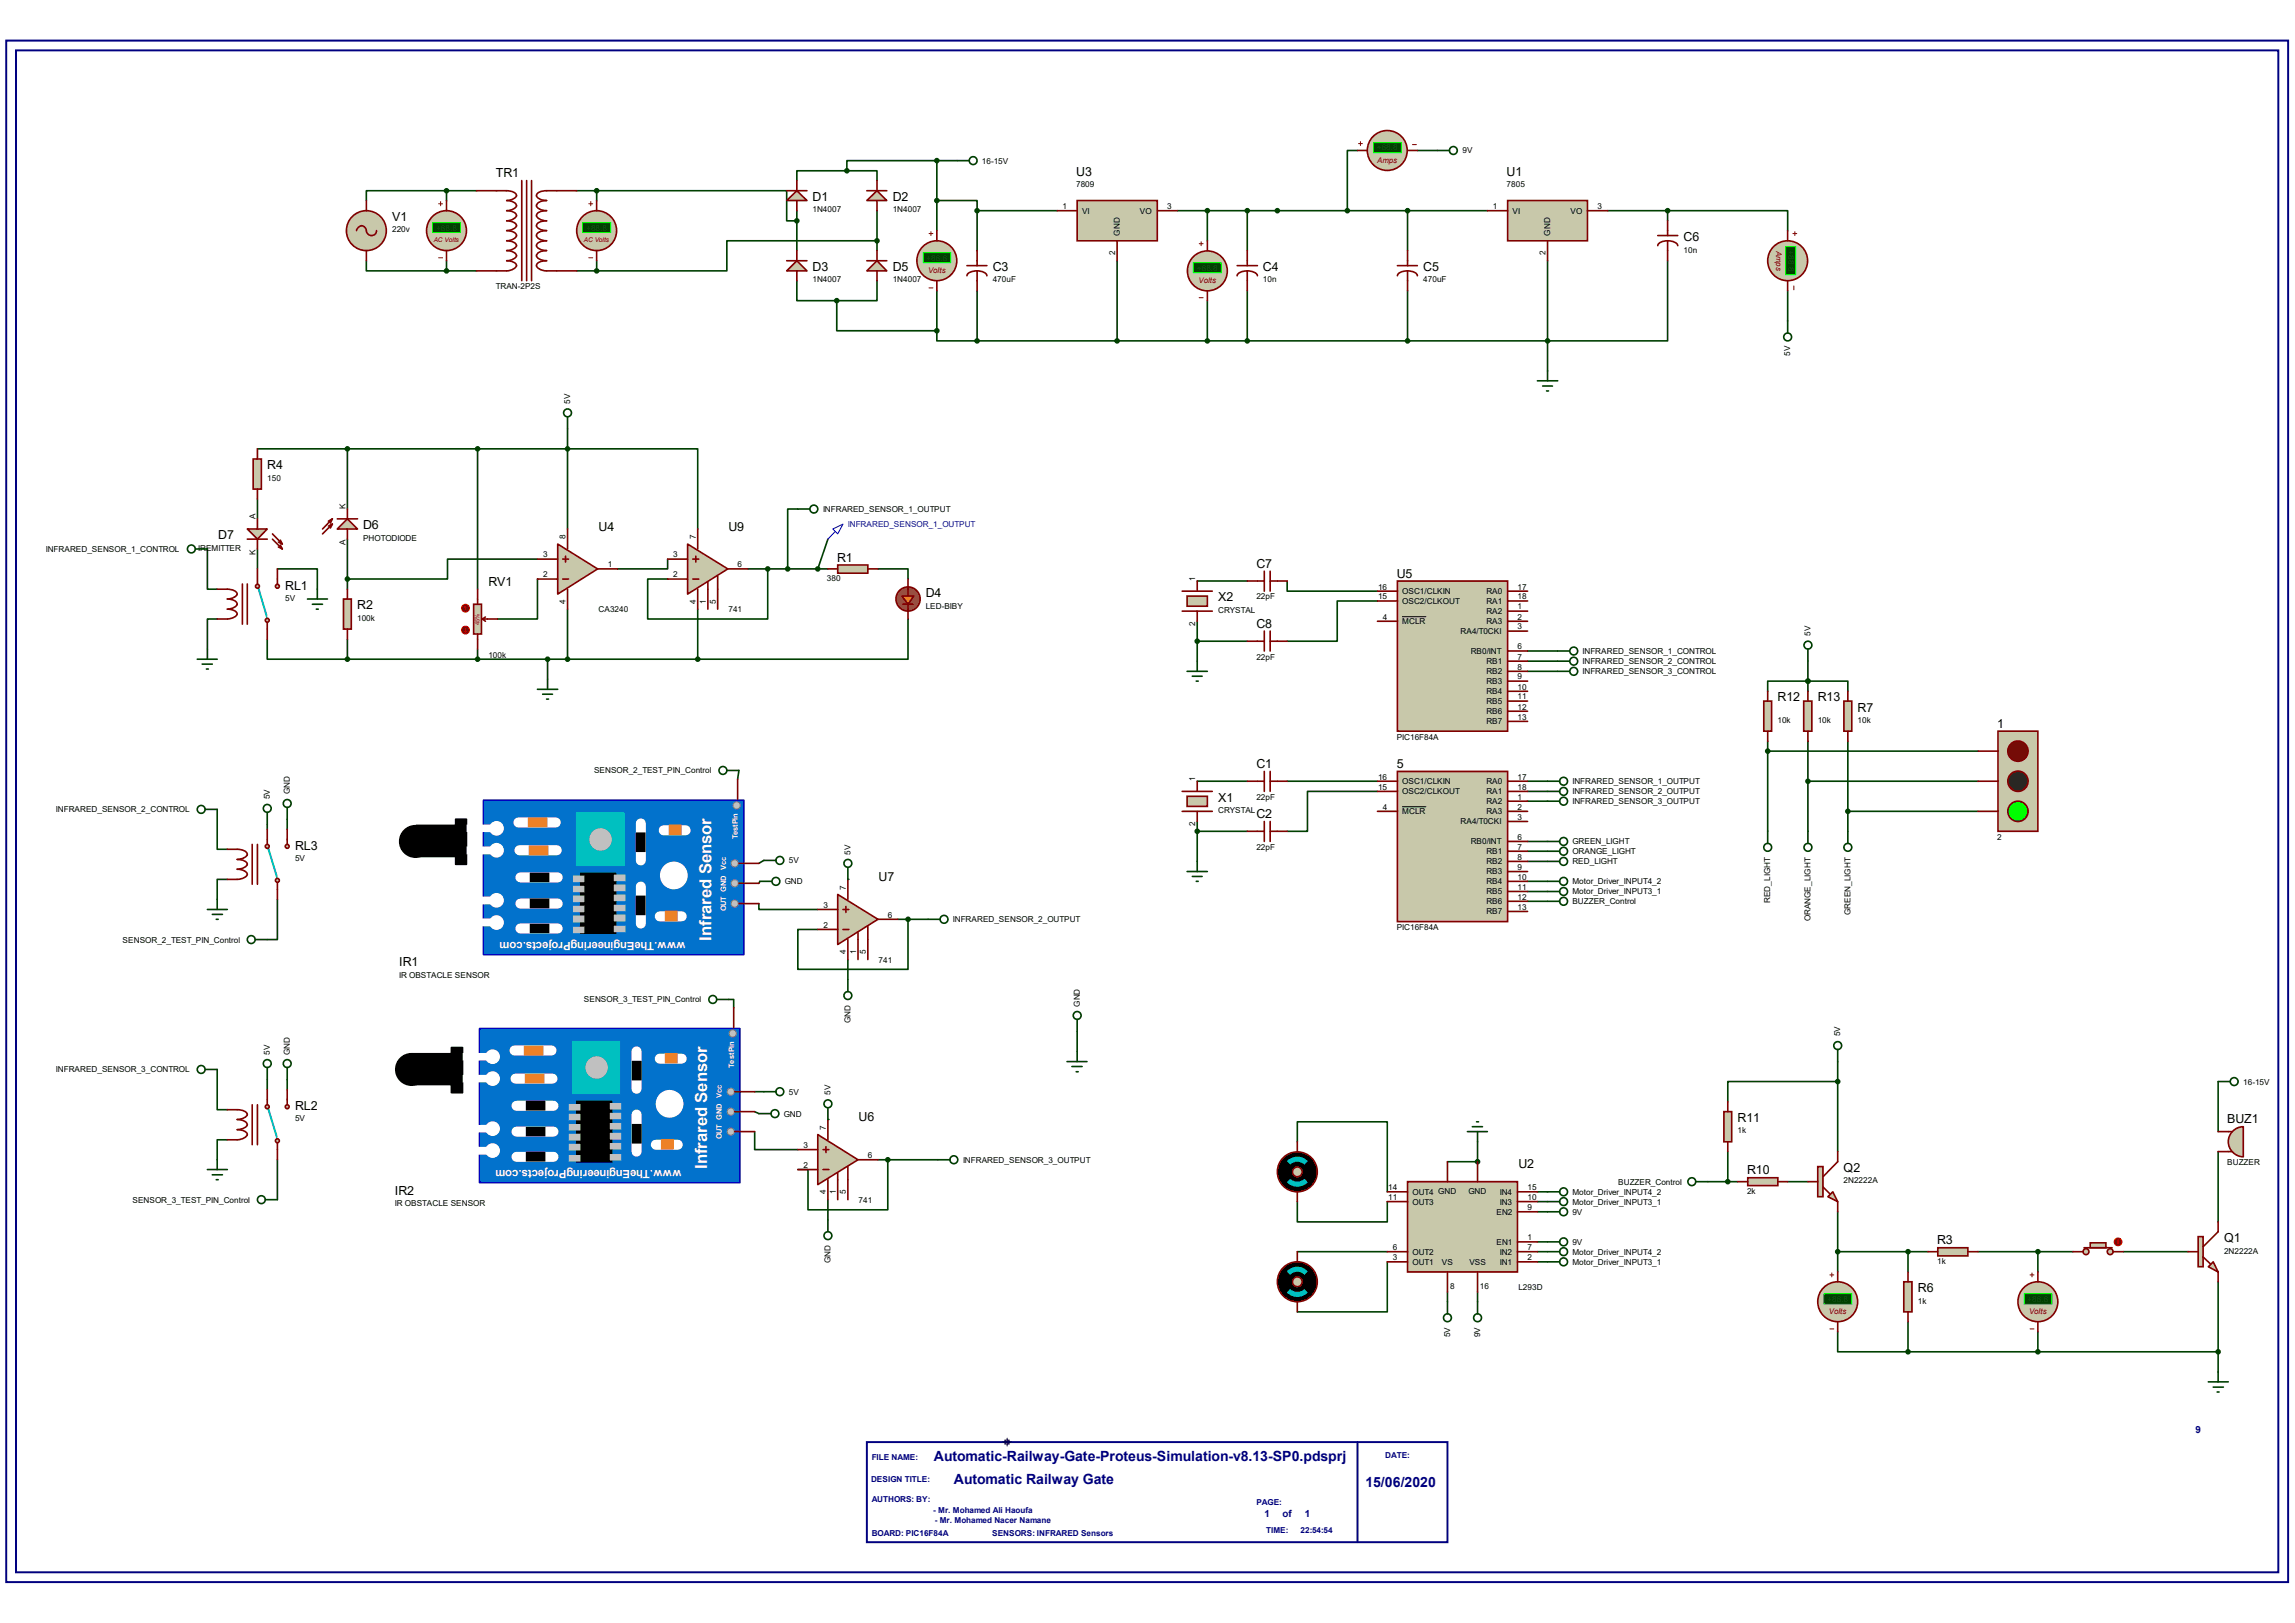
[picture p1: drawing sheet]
<svg xmlns="http://www.w3.org/2000/svg" width="297mm" height="210mm" viewBox="0 0 297 210" stroke-linecap="round" stroke-linejoin="round" font-family="sans-serif">
<defs><g id="words">
<g font-size="2.2" fill="#fff">
<text x="92.1" y="121.7" transform="rotate(-90 92.1 121.7)">Infrared Sensor</text>
<text x="91.5" y="151.3" transform="rotate(-90 91.5 151.3)">Infrared Sensor</text>
</g>
<g font-size="1.8" fill="#000080">
<text x="120.9" y="189">Automatic-Railway-Gate-Proteus-Simulation-v8.13-SP0.pdsprj</text>
<text x="123.4" y="192">Automatic Railway Gate</text>
<text x="176.7" y="192.4">15/06/2020</text>
</g>
<g font-size="1.6">
<text x="64.2" y="22.9">TR1</text>
<text x="139.3" y="22.8">U3</text>
<text x="195" y="22.8">U1</text>
<text x="50.8" y="28.6">V1</text>
<text x="105.2" y="26">D1</text>
<text x="115.5" y="26">D2</text>
<text x="105.2" y="35.1">D3</text>
<text x="115.5" y="35.1">D5</text>
<text x="128.5" y="35.1">C3</text>
<text x="163.4" y="35.1">C4</text>
<text x="184.2" y="35.1">C5</text>
<text x="217.9" y="31.2">C6</text>
<text x="34.6" y="60.7">R4</text>
<text x="28.2" y="69.8">D7</text>
<text x="47" y="68.5">D6</text>
<text x="77.5" y="68.7">U4</text>
<text x="94.3" y="68.7">U9</text>
<text x="36.9" y="76.3">RL1</text>
<text x="63.2" y="75.8">RV1</text>
<text x="108.3" y="72.7">R1</text>
<text x="119.8" y="77.3">D4</text>
<text x="157.6" y="77.8">X2</text>
<text x="162.6" y="73.4">C7</text>
<text x="180.8" y="74.8">U5</text>
<text x="46.2" y="78.9">R2</text>
<text x="162.6" y="81.2">C8</text>
<text x="230" y="90.8">R12</text>
<text x="235.2" y="90.8">R13</text>
<text x="240.4" y="92.1">R7</text>
<text x="258.5" y="94.2">1</text>
<text x="162.6" y="99.4">C1</text>
<text x="180.8" y="99.4">5</text>
<text x="157.6" y="103.7">X1</text>
<text x="162.6" y="105.8">C2</text>
<text x="38.2" y="109.9">RL3</text>
<text x="113.7" y="114">U7</text>
<text x="51.6" y="125.1">IR1</text>
<text x="38.2" y="143.6">RL2</text>
<text x="111.1" y="145.1">U6</text>
<text x="224.9" y="145.2">R11</text>
<text x="288.2" y="145.3">BUZ1</text>
<text x="51.1" y="154.6">IR2</text>
<text x="196.5" y="151.2">U2</text>
<text x="226.1" y="152">R10</text>
<text x="238.6" y="151.7">Q2</text>
<text x="250.7" y="161">R3</text>
<text x="287.8" y="160.7">Q1</text>
<text x="248.2" y="167.2">R6</text>
</g>
<g font-size="1.5" fill="#fff">
<text x="88.7" y="121.8" transform="rotate(-180 88.7 121.8)">www.TheEngineeringProjects.com</text>
<text x="88.2" y="151.4" transform="rotate(-180 88.2 151.4)">www.TheEngineeringProjects.com</text>
</g>
<g font-size="1.3" fill="#000080">
<text x="284.1" y="185.4">9</text>
<text x="163.7" y="196.3">1</text>
<text x="166" y="196.3">of</text>
<text x="168.9" y="196.3">1</text>
</g>
<g font-size="1.1">
<text x="127.1" y="21.2">16-15V</text>
<text x="189.3" y="19.9">9V</text>
<text x="105.2" y="27.5">1N4007</text>
<text x="115.5" y="27.5">1N4007</text>
<text x="137.5" y="27.1">1</text>
<text x="139.3" y="24.3">7809</text>
<text x="140" y="27.6">VI</text>
<text x="147.5" y="27.6">VO</text>
<text x="151" y="27.1">3</text>
<text x="193.2" y="27.1">1</text>
<text x="195" y="24.3">7805</text>
<text x="195.7" y="27.6">VI</text>
<text x="203.2" y="27.6">VO</text>
<text x="206.8" y="27.1">3</text>
<text x="50.8" y="30.1">220v</text>
<text x="144.3" y="33" transform="rotate(-90 144.3 33)">2</text>
<text x="144.9" y="30.5" transform="rotate(-90 144.9 30.5)">GND</text>
<text x="200" y="33" transform="rotate(-90 200 33)">2</text>
<text x="200.6" y="30.5" transform="rotate(-90 200.6 30.5)">GND</text>
<text x="217.9" y="32.7">10n</text>
<text x="64.2" y="37.4">TRAN-2P2S</text>
<text x="105.2" y="36.5">1N4007</text>
<text x="115.5" y="36.5">1N4007</text>
<text x="128.5" y="36.5">470uF</text>
<text x="163.4" y="36.5">10n</text>
<text x="184.2" y="36.5">470uF</text>
<text x="231.7" y="46.1" transform="rotate(-90 231.7 46.1)">5V</text>
<text x="73.8" y="52.3" transform="rotate(-90 73.8 52.3)">5V</text>
<text x="34.6" y="62.2">150</text>
<text x="44.7" y="65.9" transform="rotate(-90 44.7 65.9)">K</text>
<text x="5.9" y="71.4">INFRARED_SENSOR_1_CONTROL</text>
<text x="25.7" y="71.3">IREMITTER</text>
<text x="33.1" y="71.8" transform="rotate(-90 33.1 71.8)">K</text>
<text x="33.1" y="67.1" transform="rotate(-90 33.1 67.1)">A</text>
<text x="44.7" y="70.5" transform="rotate(-90 44.7 70.5)">A</text>
<text x="47" y="70">PHOTODIODE</text>
<text x="73.2" y="69.8" transform="rotate(-90 73.2 69.8)">8</text>
<text x="90" y="69.8" transform="rotate(-90 90 69.8)">7</text>
<text x="106.5" y="66.3">INFRARED_SENSOR_1_OUTPUT</text>
<text x="36.9" y="77.8">5V</text>
<text x="70.3" y="72.1">3</text>
<text x="70.3" y="74.7">2</text>
<text x="78.7" y="73.4">1</text>
<text x="87.1" y="72.1">3</text>
<text x="87.1" y="74.7">2</text>
<text x="95.5" y="73.4">6</text>
<text x="107" y="75.2">380</text>
<text x="154.7" y="75.2" transform="rotate(-90 154.7 75.2)">1</text>
<text x="162.6" y="77.6">22pF</text>
<text x="178.4" y="76.3">16</text>
<text x="178.4" y="77.6">15</text>
<text x="181.5" y="76.9">OSC1/CLKIN</text>
<text x="192.4" y="76.9">RA0</text>
<text x="196.4" y="76.3">17</text>
<text x="196.4" y="77.6">18</text>
<text x="46.2" y="80.3">100k</text>
<text x="73.2" y="78.1" transform="rotate(-90 73.2 78.1)">4</text>
<text x="77.5" y="79.2">CA3240</text>
<text x="90" y="78.1" transform="rotate(-90 90 78.1)">4</text>
<text x="91.4" y="78.1" transform="rotate(-90 91.4 78.1)">1</text>
<text x="92.6" y="78.1" transform="rotate(-90 92.6 78.1)">5</text>
<text x="94.3" y="79.2">741</text>
<text x="119.8" y="78.8">LED-BIBY</text>
<text x="154.7" y="81" transform="rotate(-90 154.7 81)">2</text>
<text x="157.6" y="79.3">CRYSTAL</text>
<text x="178.9" y="80.2">4</text>
<text x="181.5" y="78.1">OSC2/CLKOUT</text>
<text x="181.5" y="80.8">MCLR</text>
<text x="189" y="82">RA4/T0CKI</text>
<text x="192.4" y="78.1">RA1</text>
<text x="192.4" y="79.5">RA2</text>
<text x="192.4" y="80.8">RA3</text>
<text x="196.4" y="78.9">1</text>
<text x="196.4" y="80.2">2</text>
<text x="196.4" y="81.4">3</text>
<text x="234.3" y="82.3" transform="rotate(-90 234.3 82.3)">5V</text>
<text x="63.2" y="85.1">100k</text>
<text x="162.6" y="85.3">22pF</text>
<text x="190.3" y="84.6">RB0/INT</text>
<text x="192.4" y="85.9">RB1</text>
<text x="192.4" y="87.2">RB2</text>
<text x="192.4" y="88.5">RB3</text>
<text x="192.4" y="89.8">RB4</text>
<text x="196.4" y="84">6</text>
<text x="196.4" y="85.3">7</text>
<text x="196.4" y="86.7">8</text>
<text x="196.4" y="87.9">9</text>
<text x="196.4" y="89.2">10</text>
<text x="204.8" y="84.6">INFRARED_SENSOR_1_CONTROL</text>
<text x="204.8" y="85.9">INFRARED_SENSOR_2_CONTROL</text>
<text x="204.8" y="87.2">INFRARED_SENSOR_3_CONTROL</text>
<text x="180.8" y="95.7">PIC16F84A</text>
<text x="192.4" y="91.1">RB5</text>
<text x="192.4" y="92.4">RB6</text>
<text x="192.4" y="93.7">RB7</text>
<text x="196.4" y="90.5">11</text>
<text x="196.4" y="91.8">12</text>
<text x="196.4" y="93.1">13</text>
<text x="230" y="93.6">10k</text>
<text x="235.2" y="93.6">10k</text>
<text x="240.4" y="93.6">10k</text>
<text x="76.9" y="100.1">SENSOR_2_TEST_PIN_Control</text>
<text x="154.7" y="101.1" transform="rotate(-90 154.7 101.1)">1</text>
<text x="178.4" y="100.9">16</text>
<text x="181.5" y="101.5">OSC1/CLKIN</text>
<text x="192.4" y="101.5">RA0</text>
<text x="196.4" y="100.9">17</text>
<text x="203.5" y="101.5">INFRARED_SENSOR_1_OUTPUT</text>
<text x="7.2" y="105.1">INFRARED_SENSOR_2_CONTROL</text>
<text x="34.9" y="103.4" transform="rotate(-90 34.9 103.4)">5V</text>
<text x="37.5" y="102.8" transform="rotate(-90 37.5 102.8)">GND</text>
<text x="154.7" y="106.9" transform="rotate(-90 154.7 106.9)">2</text>
<text x="157.6" y="105.2">CRYSTAL</text>
<text x="162.6" y="103.5">22pF</text>
<text x="178.4" y="102.2">15</text>
<text x="178.9" y="104.8">4</text>
<text x="181.5" y="102.8">OSC2/CLKOUT</text>
<text x="181.5" y="105.4">MCLR</text>
<text x="189" y="106.7">RA4/T0CKI</text>
<text x="192.4" y="102.8">RA1</text>
<text x="192.4" y="104.1">RA2</text>
<text x="192.4" y="105.4">RA3</text>
<text x="196.4" y="102.2">18</text>
<text x="196.4" y="103.5">1</text>
<text x="196.4" y="104.8">2</text>
<text x="196.4" y="106.1">3</text>
<text x="203.5" y="102.8">INFRARED_SENSOR_2_OUTPUT</text>
<text x="203.5" y="104.1">INFRARED_SENSOR_3_OUTPUT</text>
<text x="38.2" y="111.4">5V</text>
<text x="102.1" y="111.7">5V</text>
<text x="110.1" y="110.6" transform="rotate(-90 110.1 110.6)">5V</text>
<text x="162.6" y="109.9">22pF</text>
<text x="190.3" y="109.3">RB0/INT</text>
<text x="192.4" y="110.5">RB1</text>
<text x="192.4" y="111.8">RB2</text>
<text x="192.4" y="113.2">RB3</text>
<text x="196.4" y="108.7">6</text>
<text x="196.4" y="109.9">7</text>
<text x="196.4" y="111.3">8</text>
<text x="196.4" y="112.6">9</text>
<text x="196.4" y="113.8">10</text>
<text x="203.5" y="109.3">GREEN_LIGHT</text>
<text x="203.5" y="110.5">ORANGE_LIGHT</text>
<text x="203.5" y="111.8">RED_LIGHT</text>
<text x="258.5" y="108.7">2</text>
<text x="101.6" y="114.4">GND</text>
<text x="106.6" y="117.5">3</text>
<text x="109.5" y="115.1" transform="rotate(-90 109.5 115.1)">7</text>
<text x="114.9" y="118.7">6</text>
<text x="123.3" y="119.3">INFRARED_SENSOR_2_OUTPUT</text>
<text x="192.4" y="114.4">RB4</text>
<text x="192.4" y="115.7">RB5</text>
<text x="192.4" y="117">RB6</text>
<text x="192.4" y="118.3">RB7</text>
<text x="196.4" y="115.1">11</text>
<text x="196.4" y="116.4">12</text>
<text x="196.4" y="117.7">13</text>
<text x="203.5" y="117">BUZZER_Control</text>
<text x="203.5" y="114.4">Motor_Driver_INPUT4_2</text>
<text x="203.5" y="115.7">Motor_Driver_INPUT3_1</text>
<text x="229.1" y="116.8" transform="rotate(-90 229.1 116.8)">RED_LIGHT</text>
<text x="234.3" y="119.2" transform="rotate(-90 234.3 119.2)">ORANGE_LIGHT</text>
<text x="239.5" y="118.4" transform="rotate(-90 239.5 118.4)">GREEN_LIGHT</text>
<text x="15.9" y="122">SENSOR_2_TEST_PIN_Control</text>
<text x="106.6" y="120.1">2</text>
<text x="109.5" y="123.4" transform="rotate(-90 109.5 123.4)">4</text>
<text x="110.8" y="123.4" transform="rotate(-90 110.8 123.4)">1</text>
<text x="112.1" y="123.4" transform="rotate(-90 112.1 123.4)">5</text>
<text x="113.7" y="124.6">741</text>
<text x="180.8" y="120.3">PIC16F84A</text>
<text x="51.6" y="126.5">IR OBSTACLE SENSOR</text>
<text x="75.6" y="129.7">SENSOR_3_TEST_PIN_Control</text>
<text x="139.7" y="130.3" transform="rotate(-90 139.7 130.3)">GND</text>
<text x="34.9" y="136.5" transform="rotate(-90 34.9 136.5)">5V</text>
<text x="37.5" y="136.5" transform="rotate(-90 37.5 136.5)">GND</text>
<text x="110.1" y="132.4" transform="rotate(-90 110.1 132.4)">GND</text>
<text x="238.2" y="134.1" transform="rotate(-90 238.2 134.1)">5V</text>
<text x="7.2" y="138.8">INFRARED_SENSOR_3_CONTROL</text>
<text x="102.1" y="141.6">5V</text>
<text x="107.5" y="141.7" transform="rotate(-90 107.5 141.7)">5V</text>
<text x="290.3" y="140.3">16-15V</text>
<text x="38.2" y="145.1">5V</text>
<text x="101.4" y="144.5">GND</text>
<text x="104" y="148.5">3</text>
<text x="106.9" y="146.2" transform="rotate(-90 106.9 146.2)">7</text>
<text x="112.3" y="149.9">6</text>
<text x="224.9" y="146.6">1k</text>
<text x="17.1" y="155.6">SENSOR_3_TEST_PIN_Control</text>
<text x="104" y="151.1">2</text>
<text x="106.9" y="154.6" transform="rotate(-90 106.9 154.6)">4</text>
<text x="108.2" y="154.6" transform="rotate(-90 108.2 154.6)">1</text>
<text x="109.5" y="154.6" transform="rotate(-90 109.5 154.6)">5</text>
<text x="111.1" y="155.7">741</text>
<text x="124.6" y="150.5">INFRARED_SENSOR_3_OUTPUT</text>
<text x="179.7" y="155.3">11</text>
<text x="179.7" y="154">14</text>
<text x="182.8" y="155.9">OUT3</text>
<text x="182.8" y="154.6">OUT4 GND</text>
<text x="190" y="154.6">GND</text>
<text x="194.1" y="155.9">IN3</text>
<text x="194.1" y="154.6">IN4</text>
<text x="197.7" y="155.3">10</text>
<text x="197.7" y="154">15</text>
<text x="203.5" y="154.6">Motor_Driver_INPUT4_2</text>
<text x="203.5" y="155.9">Motor_Driver_INPUT3_1</text>
<text x="209.4" y="153.3">BUZZER_Control</text>
<text x="226.1" y="154.5">2k</text>
<text x="238.6" y="153.1">2N2222A</text>
<text x="288.2" y="150.7">BUZZER</text>
<text x="51.1" y="156.1">IR OBSTACLE SENSOR</text>
<text x="180.3" y="161.8">6</text>
<text x="193.7" y="161.1">EN1</text>
<text x="193.7" y="157.2">EN2</text>
<text x="197.7" y="161.8">7</text>
<text x="197.7" y="160.5">1</text>
<text x="197.7" y="156.6">9</text>
<text x="203.5" y="157.2">9V</text>
<text x="203.5" y="161.1">9V</text>
<text x="107.5" y="163.5" transform="rotate(-90 107.5 163.5)">GND</text>
<text x="180.3" y="163.1">3</text>
<text x="182.8" y="163.7">OUT1</text>
<text x="182.8" y="162.3">OUT2</text>
<text x="186.6" y="163.7">VS</text>
<text x="187.7" y="166.8">8</text>
<text x="190.2" y="163.7">VSS</text>
<text x="191.5" y="166.8">16</text>
<text x="194.1" y="163.7">IN1</text>
<text x="194.1" y="162.3">IN2</text>
<text x="196.5" y="167">L293D</text>
<text x="197.7" y="163.1">2</text>
<text x="203.5" y="162.3">Motor_Driver_INPUT4_2</text>
<text x="203.5" y="163.7">Motor_Driver_INPUT3_1</text>
<text x="250.7" y="163.6">1k</text>
<text x="287.8" y="162.2">2N2222A</text>
<text x="187.7" y="173" transform="rotate(-90 187.7 173)">5V</text>
<text x="191.6" y="173" transform="rotate(-90 191.6 173)">9V</text>
<text x="248.2" y="168.7">1k</text>
</g>
<g font-size="1.1" fill="#008000">
<text x="178.2" y="19.5">+88.8</text>
<text x="56.4" y="29.8">+88.8</text>
<text x="75.9" y="29.8">+88.8</text>
<text x="119.9" y="33.7">+88.8</text>
<text x="154.9" y="35">+88.8</text>
<text x="231.4" y="32.4" transform="rotate(90 231.4 32.4)">+88.8</text>
<text x="236.5" y="168.4">+88.8</text>
<text x="262.4" y="168.4">+88.8</text>
</g>
<text font-size="1.1" fill="#0000c0" x="109.7" y="68.2">INFRARED_SENSOR_1_OUTPUT</text>
<g font-size="1.1" fill="#000080">
<text x="112.7" y="191.7">DESIGN TITLE:</text>
<text x="112.8" y="188.9">FILE NAME:</text>
<text x="179.3" y="188.7">DATE:</text>
<text x="112.8" y="194.4">AUTHORS: BY:</text>
<text x="120.8" y="195.7">- Mr. Mohamed Ali Haoufa</text>
<text x="121" y="197">- Mr. Mohamed Nacer Namane</text>
<text x="162.6" y="194.7">PAGE:</text>
<text x="112.8" y="198.7">BOARD: PIC16F84A</text>
<text x="128.4" y="198.7">SENSORS: INFRARED Sensors</text>
<text x="163.9" y="198.3">TIME:</text>
<text x="168.3" y="198.3">22:54:54</text>
</g>
<g font-size="1" fill="#800000">
<text x="178.2" y="21">Amps</text>
<text x="120.1" y="35.3">Volts</text>
<text x="229.9" y="32.4" transform="rotate(90 229.9 32.4)">Amps</text>
<text x="155.1" y="36.6">Volts</text>
<text x="236.7" y="170">Volts</text>
<text x="262.6" y="170">Volts</text>
</g>
<g font-size="1" fill="#fff">
<text x="94" y="112.6" transform="rotate(-90 94 112.6)">Vcc</text>
<text x="95.5" y="108.6" transform="rotate(-90 95.5 108.6)">TestPin</text>
<text x="94" y="117.9" transform="rotate(-90 94 117.9)">OUT GND</text>
<text x="93.4" y="142.1" transform="rotate(-90 93.4 142.1)">Vcc</text>
<text x="95" y="138.2" transform="rotate(-90 95 138.2)">TestPin</text>
<text x="93.4" y="147.4" transform="rotate(-90 93.4 147.4)">OUT GND</text>
</g>
<g font-size=".8" fill="#800000">
<text x="56.1" y="31.4">AC Volts</text>
<text x="75.6" y="31.4">AC Volts</text>
</g>
<text font-size=".8" fill="#c00000" x="62.1" y="80.9" transform="rotate(-90 62.1 80.9)">45%</text>
</g></defs>
<path d="M.8 5.2h295.3v199.5h-295.3zM2.1 6.5h292.8v197h-292.8z" fill="none" stroke="#000080" stroke-width=".25"/>
<path d="M112.2 186.6h75.1v13h-75.1z" fill="#fff" stroke="#000080" stroke-width=".25"/>
<path d="M129.8 186.6h1.1M130 186.4h.6v.5h-.6zM130.3 186.1v1" fill="none" stroke="#000040" stroke-width=".13"/>
<path d="M175.7 186.6v13" fill="none" stroke="#000080" stroke-width=".25"/>
<g fill="none" stroke="#004000" stroke-width=".21">
<path d="M175.7 19.5h-1.3v7.8M183.4 19.5h2.6M47.4 33.7v1.4h10.4M57.8 24.7h-10.4v1.3M57.8 24.7v1.3M57.8 33.7v1.4M57.8 24.7h3.9M57.8 35.1h3.9M74.6 24.7h2.6M74.6 35.1h2.6M77.2 24.7h24.6v3.9h1.3M77.2 24.7v1.3"/>
<path d="M77.2 33.7v1.4M103.1 36.3v2.6h5.2M103.1 27.3v5.1M108.3 38.9v3.9h12.9M109.6 22.1h-6.5v1.3M109.6 22.1h3.9v1.3M113.5 36.3v2.6h-5.2M113.5 31.2h-19.4v3.9h-16.9M113.5 27.3v5.1M121.2 26h5.2v1.3M121.2 20.8h-11.6v1.3M121.2 20.8v9"/>
<path d="M121.2 37.6v5.2M121.2 20.8h2.7M126.4 27.3h10.4M126.4 27.3v5.1M126.4 37.6v6.5M144.6 33.7v10.4M152.4 27.3h40.1M156.3 27.3v3.9M156.3 38.9v5.2M161.4 27.3v5.1M161.4 37.6v6.5M182.2 27.3v5.1"/>
<path d="M182.2 37.6v6.5M200.3 33.7v14.3M208.1 27.3h7.7M215.8 33.7v10.4h-89.4M215.8 27.3h15.6v2.5M215.8 27.3v1.3M231.4 37.6v3.9M33.3 58.1h57v10.4M45 58.1v7.8M61.8 58.1v18.1M73.4 55.5v13M121.2 42.8v1.3h5.2"/>
<path d="M26.8 71v5.2h1.3M33.3 64.6v2.5M33.3 71v2.6M35.9 73.6h5.2v2.6M45 69.8v6.4M69.6 74.9v5.2h-5.2M69.6 72.3h-11.7v2.6h-12.9M73.4 78.8v6.5M86.4 72.3v1.3h-6.5M90.3 78.8v6.5M96.8 73.6h10.3M99.4 73.6v6.5h-15.6v-5.2h2.6"/>
<path d="M103.3 65.9h-1.4v7.7M107.1 69.8l-1.3 3.8M113.6 73.6h3.9v1.3M154.9 75.2h6.5M166.6 75.2v1.3h11.7M178.3 77.8h-5.2v5.2h-6.5M28.1 80.1h-1.3v3.9M34.6 82.7v2.6h10.4M45 82.7v2.6M45 85.3h45.3M61.8 84v1.3M70.9 85.3v2.6"/>
<path d="M95.6 99.7l-.1 1.1M117.5 80.1v5.2h-27.2M154.9 80.4v5.2M154.9 83h6.5M197.7 84.2h3.9M197.7 85.6h3.9M197.7 86.9h3.9M228.8 95.9v11.7M228.8 97.2h27.2M234 88.1h5.1v1.4M234 88.1h-5.2v1.4M234 88.1h.1"/>
<path d="M234 85.6v3.9M234 95.9v11.7M239.1 95.9v11.7M28.1 104.7v5.2h1.3M29.4 113.8h-1.3v2.6M34.6 106.7v.6M35.9 116.4v5.2h-1.3M37.2 106v1.3M98.2 116.9v.8h7.6M98.3 114l-.1 .3M98.8 111.3l-.6 .4M109.7 113.8h.1"/>
<path d="M116.2 119h3.9M117.5 119v6.4h-14.2v-5.1h2.5M154.9 101.1h6.5M154.9 107.6h6.5M154.9 106.3v5.2M166.6 101.1h11.7M178.3 102.4h-9.1v5.2h-2.6M197.7 101.1h2.6M197.7 116.6h2.6M197.7 114h2.6M197.7 115.4h2.6M197.7 108.9h2.6"/>
<path d="M197.7 110.2h2.6M197.7 111.5h2.6M197.7 102.4h2.6M197.7 103.7h2.6M234 101.1h22M239.1 105h16.9M28.1 138.4v5.2h1.3M34.6 139.7v1.3M37.2 139.7v1.3M94.3 129.3h.7v1.1M109.7 124.2v2.5M139.4 133.5v2.6"/>
<path d="M237.8 140h-14.2v2.5M237.8 137.4v11.6M287.1 140v6.4M29.4 147.5h-1.3v2.6M35.9 150.1v5.1M97.7 146.4v2.4h5.6M97.7 143.8l.5 .3M97.7 141.3h1.1M107.1 144.9h.1M107.1 155.2v2.6M113.6 150.1h7.8M114.9 150.1v6.4h-10.3v-5.2h-1.3"/>
<path d="M167.9 155.5v2.6h11.6v-2.6M167.9 147.7v-2.5h11.6v9M187.3 150.3h3.9M191.2 150.3h.1M191.2 147.7v2.6M199 156.8h1.3M199 154.2h1.3M199 155.5h1.3M221 152.9h3.9M223.6 149v3.9M231.4 152.9h2.6M237.8 156.8v7.8"/>
<path d="M287.1 149v9.1M167.9 162h11.6M179.5 163.3v6.5h-11.6M187.3 167.2v1.2M191.2 167.2v1.2M199 162h1.3M199 160.7h1.3M199 163.3h1.3M237.8 172.3v2.6h9.1M237.8 162h11.7M246.9 162v2.6M246.9 171.1v3.8"/>
<path d="M246.9 174.9h40.2M256 162h12.3M263.7 162v2.6M263.7 172.3v2.6M274.8 162h8.4M287.1 165.9v11.6"/>
</g>
<path d="M195.1 26h10.3v5.2h-10.3z" fill="#c8c8aa" stroke="#800000" stroke-width=".21"/>
<path d="M192.5 27.3h2.6M200.3 31.2v2.5M205.4 27.3h2.7" fill="none" stroke="#800000" stroke-width=".21"/>
<path d="M139.4 26h10.4v5.2h-10.4z" fill="#c8c8aa" stroke="#800000" stroke-width=".21"/>
<g fill="none" stroke="#800000" stroke-width=".21">
<path d="M125.1 34.4h2.6M126.4 35.1a1.16 1.16 0 0 1 1.3 .6M126.4 35.1a1.18 1.18 0 0 0-1.3 .6M126.4 32.4v2M126.4 35.1v2.5M136.8 27.3h2.6M144.6 31.2v2.5M149.8 27.3h2.6M160.1 34.4h2.6M161.4 35.1a1.22 1.22 0 0 1 1.3 .6M161.4 35.1a1.22 1.22 0 0 0-1.3 .6M161.4 32.4v2"/>
<path d="M161.4 35.1v2.5M180.8 34.4h2.6M182.2 35.1a1.16 1.16 0 0 1 1.2 .6M182.2 35.1a1.18 1.18 0 0 0-1.4 .6M182.2 32.4v2M182.2 35.1v2.5M214.5 30.5h2.6M215.8 31.2a1.22 1.22 0 0 1 1.3 .6M215.8 31.2a1.16 1.16 0 0 0-1.3 .6M215.8 28.6v1.9M215.8 31.2v2.5"/>
</g>
<path d="M101.8 26l1.3-1.3 1.3 1.3z" fill="#c8c8aa" stroke="#800000" stroke-width=".21"/>
<path d="M101.8 24.7h2.6M103.1 23.4v1.3M103.1 26v1.3" fill="none" stroke="#800000" stroke-width=".21"/>
<path d="M112.2 26l1.3-1.3 1.3 1.3z" fill="#c8c8aa" stroke="#800000" stroke-width=".21"/>
<path d="M112.2 24.7h2.6M113.5 23.4v1.3M113.5 26v1.3" fill="none" stroke="#800000" stroke-width=".21"/>
<path d="M101.8 35.1l1.3-1.4 1.3 1.4z" fill="#c8c8aa" stroke="#800000" stroke-width=".21"/>
<path d="M101.8 33.7h2.6M103.1 32.4v1.3M103.1 35.1v1.2" fill="none" stroke="#800000" stroke-width=".21"/>
<path d="M113.5 33.7l1.3 1.4h-2.6z" fill="#c8c8aa" stroke="#800000" stroke-width=".21"/>
<path d="M112.2 33.7h2.6M113.5 32.4v1.3M113.5 35.1v1.2" fill="none" stroke="#800000" stroke-width=".21"/>
<g fill="#004000" stroke="#004000" stroke-width=".21">
<circle cx="113.5" cy="31.2" r=".25"/>
<circle cx="108.3" cy="38.9" r=".25"/>
<circle cx="182.2" cy="44.1" r=".25"/>
<circle cx="161.4" cy="44.1" r=".25"/>
<circle cx="161.4" cy="27.3" r=".25"/>
<circle cx="182.2" cy="27.3" r=".25"/>
<circle cx="109.6" cy="22.1" r=".25"/>
</g>
<circle cx="47.4" cy="29.8" r="2.58" fill="#c8c8aa" stroke="#800000" stroke-width=".21"/>
<path d="M46.1 29.8a.64 .64 0 0 1 .7-.6 .64 .64 0 0 1 .6 .6 .66 .66 0 0 0 .7 .7 .66 .66 0 0 0 .6-.7M47.4 26v1.3M47.4 32.4v1.3" fill="none" stroke="#800000" stroke-width=".21"/>
<circle cx="103.1" cy="28.6" r=".25" fill="#004000" stroke="#004000" stroke-width=".21"/>
<circle cx="77.2" cy="29.8" r="2.58" fill="#c8c8aa" stroke="#800000" stroke-width=".21"/>
<path d="M76.2 26.4h.5M76.2 33.4h.5M76.5 26.1v.5" fill="none" stroke="#800000" stroke-width=".13"/>
<path d="M75.4 28.8h3.6v1.3h-3.6z" fill="#004000" stroke="#0f0" stroke-width=".13"/>
<path d="M77.2 26v1.3M77.2 32.4v1.3" fill="none" stroke="#800000" stroke-width=".21"/>
<circle cx="57.8" cy="29.8" r="2.58" fill="#c8c8aa" stroke="#800000" stroke-width=".21"/>
<path d="M56.8 26.4h.5M56.8 33.4h.5M57 26.1v.5" fill="none" stroke="#800000" stroke-width=".13"/>
<path d="M56 28.8h3.6v1.3h-3.6z" fill="#004000" stroke="#0f0" stroke-width=".13"/>
<path d="M57.8 26v1.3M57.8 32.4v1.3" fill="none" stroke="#800000" stroke-width=".21"/>
<circle cx="156.3" cy="35.1" r="2.58" fill="#c8c8aa" stroke="#800000" stroke-width=".21"/>
<path d="M155.2 31.5h.5M155.2 38.5h.5M155.4 31.3v.5" fill="none" stroke="#800000" stroke-width=".13"/>
<path d="M154.4 34h3.6v1.3h-3.6z" fill="#004000" stroke="#0f0" stroke-width=".13"/>
<path d="M61.7 24.7h3.9a1.16 1.16 0 0 1 1.2 .6 1.35 1.35 0 0 1-1.2 .7 1.17 1.17 0 0 1 1.2 .6 1.35 1.35 0 0 1-1.2 .7 1.16 1.16 0 0 1 1.2 .6 1.36 1.36 0 0 1-1.2 .7 1.16 1.16 0 0 1 1.2 .6 1.35 1.35 0 0 1-1.2 .6 1.16 1.16 0 0 1 1.2 .7 1.29 1.29 0 0 1-1.2 .7 1.16 1.16 0 0 1 1.2 .6 1.35 1.35 0 0 1-1.2 .6 1.17 1.17 0 0 1 1.2 .7 1.35 1.35 0 0 1-1.2 .6 1.16 1.16 0 0 1 1.2 .7 1.36 1.36 0 0 1-1.2 .7h-3.9M67.5 23.4v12.9M68.2 23.4v12.9M68.8 23.4v12.9M74.6 24.7h-3.9a1.12 1.12 0 0 0-1.3 .6 1.28 1.28 0 0 0 1.3 .7 1.13 1.13 0 0 0-1.3 .6 1.28 1.28 0 0 0 1.3 .7 1.12 1.12 0 0 0-1.3 .6 1.29 1.29 0 0 0 1.3 .7 1.12 1.12 0 0 0-1.3 .6 1.28 1.28 0 0 0 1.3 .6 1.12 1.12 0 0 0-1.3 .7 1.23 1.23 0 0 0 1.3 .7 1.12 1.12 0 0 0-1.3 .6 1.28 1.28 0 0 0 1.3 .6 1.13 1.13 0 0 0-1.3 .7 1.28 1.28 0 0 0 1.3 .6 1.12 1.12 0 0 0-1.3 .7 1.29 1.29 0 0 0 1.3 .7h3.9M156.3 31.2v1.2M156.3 37.6v1.3" fill="none" stroke="#800000" stroke-width=".21"/>
<g fill="#004000" stroke="#004000" stroke-width=".21">
<circle cx="144.6" cy="44.1" r=".25"/>
<circle cx="200.3" cy="44.1" r=".25"/>
<circle cx="156.3" cy="27.3" r=".25"/>
<circle cx="156.3" cy="44.1" r=".25"/>
<circle cx="57.8" cy="24.7" r=".25"/>
<circle cx="57.8" cy="35.1" r=".25"/>
<circle cx="77.2" cy="24.7" r=".25"/>
<circle cx="77.2" cy="35.1" r=".25"/>
</g>
<path d="M199 49.3h2.6M199.6 50h1.3M200.2 50.6h.2M200.3 48v1.3" fill="none" stroke="#004000" stroke-width=".21"/>
<circle cx="121.2" cy="33.7" r="2.58" fill="#c8c8aa" stroke="#800000" stroke-width=".21"/>
<path d="M120.2 30.2h.5M120.2 37.3h.5M120.5 30v.5" fill="none" stroke="#800000" stroke-width=".13"/>
<path d="M119.5 32.7h3.6v1.3h-3.6z" fill="#004000" stroke="#0f0" stroke-width=".13"/>
<path d="M121.2 29.8v1.4M121.2 36.3v1.3" fill="none" stroke="#800000" stroke-width=".21"/>
<g fill="#004000" stroke="#004000" stroke-width=".21">
<circle cx="121.2" cy="26" r=".25"/>
<circle cx="121.2" cy="42.8" r=".25"/>
<circle cx="126.4" cy="27.3" r=".25"/>
<circle cx="126.4" cy="44.1" r=".25"/>
<circle cx="165.3" cy="27.3" r=".25"/>
</g>
<circle cx="167.9" cy="151.6" r="2.58" fill="#000" stroke="#800000" stroke-width=".21"/>
<circle cx="167.9" cy="151.6" r=".64" fill="#c8c8aa" stroke="#800000" stroke-width=".21"/>
<path d="M166.5 150.2l.5 .5a1.28 1.28 0 0 0 0 1.8l-.5 .5a1.87 1.87 0 0 1 0-2.8zM169.2 150.2a1.87 1.87 0 0 1 0 2.8l-.4-.5a1.28 1.28 0 0 0 0-1.8z" fill="#000" stroke="#000" stroke-width=".21"/>
<g fill="#00c0c0">
<path d="M166.5 150.2a1.89 1.89 0 0 1 2.7 0l-.4 .5a1.33 1.33 0 0 0-1.8 0z"/>
<path d="M167 152.5a1.33 1.33 0 0 0 1.8 0l.4 .5a1.89 1.89 0 0 1-2.7 0z"/>
</g>
<path d="M167.9 147.7v1.3M167.9 154.2v1.3" fill="none" stroke="#800000" stroke-width=".21"/>
<circle cx="167.9" cy="165.9" r="2.58" fill="#000" stroke="#800000" stroke-width=".21"/>
<circle cx="167.9" cy="165.9" r=".64" fill="#c8c8aa" stroke="#800000" stroke-width=".21"/>
<path d="M166.5 164.5l.5 .5a1.28 1.28 0 0 0 0 1.8l-.5 .5a1.87 1.87 0 0 1 0-2.8zM169.2 164.5a1.87 1.87 0 0 1 0 2.8l-.4-.5a1.28 1.28 0 0 0 0-1.8z" fill="#000" stroke="#000" stroke-width=".21"/>
<g fill="#00c0c0">
<path d="M166.5 164.5a1.82 1.82 0 0 1 2.7 0l-.4 .5a1.26 1.26 0 0 0-1.8 0z"/>
<path d="M167 166.8a1.33 1.33 0 0 0 1.8 0l.4 .5a1.89 1.89 0 0 1-2.7 0z"/>
</g>
<path d="M167.9 162v1.3M167.9 168.4v1.4" fill="none" stroke="#800000" stroke-width=".21"/>
<path d="M189.9 146.4h2.6M190.5 145.8h1.4M191.1 145.2h.2M191.2 146.4v1.3" fill="none" stroke="#004000" stroke-width=".21"/>
<circle cx="191.2" cy="150.3" r=".25" fill="#004000" stroke="#004000" stroke-width=".21"/>
<path d="M182.2 152.9h14.2v11.7h-14.2z" fill="#c8c8aa" stroke="#800000" stroke-width=".21"/>
<g fill="none" stroke="#800000" stroke-width=".21">
<path d="M179.5 155.5h2.7M179.5 154.2h2.7M187.3 150.3v2.6M191.2 150.3v2.6M196.4 155.5h2.6M196.4 154.2h2.6M196.4 156.8h2.6M179.5 163.3h2.7M179.5 162h2.7M187.3 164.6v2.6M191.2 164.6v2.6M196.4 163.3h2.6"/>
<path d="M196.4 162h2.6M196.4 160.7h2.6"/>
</g>
<path d="M180.8 99.8h14.3v19.5h-14.3z" fill="#c8c8aa" stroke="#800000" stroke-width=".21"/>
<g fill="none" stroke="#800000" stroke-width=".21">
<path d="M163.6 99.8v2.6M164.4 99.8v2.6M153 102.4h3.9M153 105h3.9M161.4 101.1h2.2M161.4 107.6h2.2M163.6 106.3v2.6M164.4 101.1h2.2M164.4 106.3v2.6M164.4 107.6h2.2M178.3 101.1h2.5M178.3 102.4h2.5"/>
<path d="M178.3 105h2.5M195.1 101.1h2.6M195.1 108.9h2.6M195.1 110.2h2.6M195.1 111.5h2.6M195.1 112.8h2.6M195.1 114h2.6M195.1 115.4h2.6M195.1 116.6h2.6M195.1 117.9h2.6M195.1 102.4h2.6M195.1 103.7h2.6"/>
<path d="M195.1 105h2.6M195.1 106.3h2.6"/>
</g>
<path d="M181.5 104.4h3" fill="none" stroke="#000" stroke-width=".13"/>
<path d="M153.6 103h2.7v1.4h-2.7z" fill="#c8c8aa" stroke="#800000" stroke-width=".21"/>
<path d="M154.9 101.1v1.3M154.9 105v1.3" fill="none" stroke="#800000" stroke-width=".21"/>
<circle cx="154.9" cy="107.6" r=".25" fill="#004000" stroke="#004000" stroke-width=".21"/>
<path d="M153.6 112.8h2.7M154.3 113.4h1.3M154.8 114h.3M154.9 111.5v1.3" fill="none" stroke="#004000" stroke-width=".21"/>
<path d="M72.2 70.4l5.1 3.2-5.1 3.3z" fill="#c8c8aa" stroke="#800000" stroke-width=".21"/>
<path d="M69.6 74.9h2.6M69.6 72.3h2.6M72.8 74.9h.8M72.8 72.3h.8M73.2 72v.7M73.4 68.5v2.5M73.4 76.2v2.6M77.3 73.6h2.6" fill="none" stroke="#800000" stroke-width=".21"/>
<path d="M108.4 73.1h3.9v1.1h-3.9z" fill="#c8c8aa" stroke="#800000" stroke-width=".21"/>
<path d="M107.1 73.6h1.3M112.3 73.6h1.3" fill="none" stroke="#800000" stroke-width=".21"/>
<circle cx="117.5" cy="77.5" r="1.57" fill="#8a8a00" stroke="#800000" stroke-width=".21"/>
<path d="M116.8 78.2h1.4M117.5 76v1.1M117.5 78.2v.9" fill="none" stroke="#800000" stroke-width=".21"/>
<path d="M116.7 77.1h1.6l-.8 1.1z" fill="#a4a400" stroke="#800000" stroke-width=".21"/>
<path d="M117.5 74.9v1.3M117.5 78.8v1.3" fill="none" stroke="#800000" stroke-width=".21"/>
<path d="M44.4 77.5h1.1v3.9h-1.1z" fill="#c8c8aa" stroke="#800000" stroke-width=".21"/>
<path d="M45 76.2v1.3M45 81.4v1.3" fill="none" stroke="#800000" stroke-width=".21"/>
<path d="M45 67.1l1.3 1.4h-2.7z" fill="#c8c8aa" stroke="#800000" stroke-width=".21"/>
<path d="M43 67.1l-1.3 1.4M43 67.8l-1.3 1.3M43 67.8l-.2 .5M43 67.8l-.5 .3M43 67.1l-.2 .6M43 67.1l-.5 .3M43.6 67.1h2.7M45 65.9v1.2M45 68.5v1.3" fill="none" stroke="#800000" stroke-width=".21"/>
<path d="M32 68.5h2.6l-1.3 1.3z" fill="#c8c8aa" stroke="#800000" stroke-width=".21"/>
<path d="M32 69.8h2.6M33.3 67.1v1.4M33.3 69.8v1.2M35.3 69.8l1.2 1.2M35.3 69.1l1.2 1.3M36 70.1l.5 .3M36 70.8l.5 .2M36.3 69.9l.2 .5M36.3 70.5l.2 .5" fill="none" stroke="#800000" stroke-width=".21"/>
<circle cx="61.8" cy="58.1" r=".25" fill="#004000" stroke="#004000" stroke-width=".21"/>
<path d="M32.8 59.4h1v3.9h-1z" fill="#c8c8aa" stroke="#800000" stroke-width=".21"/>
<path d="M33.3 58.1v1.3M33.3 63.3v1.3" fill="none" stroke="#800000" stroke-width=".21"/>
<circle cx="45" cy="58.1" r=".25" fill="#004000" stroke="#004000" stroke-width=".21"/>
<path d="M61.3 78.2h1v3.8h-1z" fill="#c8c8aa" stroke="#800000" stroke-width=".21"/>
<path d="M61.8 76.2v2M62.8 79.8l-.4 .3M61.8 82v2M62.4 80.1l.4 .3M62.4 80.1h2" fill="none" stroke="#800000" stroke-width=".21"/>
<circle cx="60.2" cy="78.7" r=".51" fill="#400000" stroke="#f00" stroke-width=".13"/>
<path d="M60.2 78.4l-.1 .2M60.2 78.4l.2 .2M60.2 78.4v.6" fill="none" stroke="#f00" stroke-width=".13"/>
<circle cx="60.2" cy="81.5" r=".51" fill="#400000" stroke="#f00" stroke-width=".13"/>
<path d="M60.1 81.7l.1 .1M60.2 81.3v.5M60.4 81.7l-.2 .1" fill="none" stroke="#f00" stroke-width=".13"/>
<g fill="#004000" stroke="#004000" stroke-width=".21">
<circle cx="61.8" cy="85.3" r=".25"/>
<circle cx="70.9" cy="85.3" r=".25"/>
</g>
<path d="M69.6 89.2h2.6M70.2 89.8h1.3M70.7 90.5h.3M70.9 87.9v1.3M138.1 137.4h2.6M138.7 138h1.3M139.3 138.7h.2M139.4 136.1v1.3" fill="none" stroke="#004000" stroke-width=".21"/>
<path d="M62.6 103.5h33.7v20h-33.7z" fill="#0272cc" stroke="#0000c0" stroke-width=".21"/>
<path d="M74.6 105.2h6.1v6.8h-6.1z" fill="#00c0c0" stroke="#00c0c0" stroke-width=".21"/>
<g fill="#c0c0c0" stroke="#c0c0c0" stroke-width=".21">
<path d="M76 120h2.4v.5h-2.4z"/>
<circle cx="77.7" cy="108.6" r="1.35"/>
</g>
<path d="M67.1 106.4h4.8M67.2 110h4.9M67.4 116.9h4.8M67.4 113.5h4.8" fill="none" stroke="#fff" stroke-width="1.3"/>
<path d="M68.7 116.4h2.3v1h-2.3zM68.7 113h2.3v1h-2.3z" fill="#000" stroke="#000" stroke-width=".21"/>
<g fill="#ff8000" stroke="#ff8000" stroke-width=".21">
<path d="M68.5 109.5h2.4v1.1h-2.4z"/>
<path d="M68.4 105.9h2.3v1h-2.3z"/>
</g>
<g fill="#c0c0c0" stroke="#808080" stroke-width=".13">
<circle cx="95.1" cy="111.7" r=".47"/>
<circle cx="95.1" cy="116.9" r=".47"/>
<circle cx="95.1" cy="114.3" r=".47"/>
<circle cx="95.3" cy="104.2" r=".47"/>
</g>
<g fill="#fff" stroke="#fff" stroke-width=".21">
<path d="M60.5 109.6h3.4v.8h-3.4z"/>
<path d="M60.5 106.8h3.4v.8h-3.4z"/>
<path d="M53.9 116.1h5.1v-.7h1.4v5.8h-1.4v-1.1h-5.1z"/>
<path d="M60.5 119h3.4v.8h-3.4z"/>
<path d="M60.5 116.1h3.4v.8h-3.4z"/>
<circle cx="87.2" cy="113.3" r="1.69"/>
<circle cx="64.3" cy="110" r=".85"/>
<circle cx="64.3" cy="107.2" r=".85"/>
<circle cx="53.8" cy="118.2" r="2.03"/>
<circle cx="64.3" cy="119.4" r=".85"/>
<circle cx="64.3" cy="116.5" r=".85"/>
</g>
<path d="M82.9 106.6v4.7M82.9 114.7v4.8M85.4 118.6h2.8M85.9 107.4h2.8M67.4 120.1h4.8" fill="none" stroke="#fff" stroke-width="1.3"/>
<g fill="#000" stroke="#000" stroke-width=".21">
<path d="M53.9 106.8h5.1v-.8h1.4v5.8h-1.4v-1h-5.1zM68.7 119.6h2.3v1h-2.3zM75.1 113h4.6v7.8h-4.6zM82.4 116h1v2.3h-1zM82.4 107.8h1v2.4h-1z"/>
<circle cx="53.8" cy="108.9" r="2.03"/>
</g>
<g fill="#c0c0c0" stroke="#c0c0c0" stroke-width=".21">
<path d="M74.3 113.4h1.2v.6h-1.2z"/>
<path d="M74.3 114.7h1.2v.7h-1.2z"/>
<path d="M74.3 116h1.2v.6h-1.2z"/>
<path d="M74.3 117.3h1.2v.6h-1.2z"/>
<path d="M74.3 118.6h1.2v.7h-1.2z"/>
<path d="M74.3 120h1.2v.6h-1.2z"/>
<path d="M79.5 113.3h1.4v.6h-1.4z"/>
<path d="M79.5 114.6h1.4v.6h-1.4z"/>
<path d="M79.5 115.9h1.4v.6h-1.4z"/>
<path d="M79.5 117.2h1.4v.6h-1.4z"/>
<path d="M79.5 118.4h1.4v.7h-1.4z"/>
<path d="M79.5 119.9h1.4v.6h-1.4z"/>
</g>
<g fill="#ff8000" stroke="#ff8000" stroke-width=".21">
<path d="M86.7 106.8h1.4v1.1h-1.4z"/>
<path d="M86.1 117.9h1.5v1.2h-1.5z"/>
</g>
<path d="M95.5 100.8v2.6M95.6 116.9h2.6M95.6 114.3h2.6M95.6 111.7h2.6" fill="none" stroke="#800000" stroke-width=".21"/>
<path d="M62.1 133.1h33.7v19.9h-33.7z" fill="#0272cc" stroke="#0000c0" stroke-width=".21"/>
<path d="M74.1 134.8h6.1v6.7h-6.1z" fill="#00c0c0" stroke="#00c0c0" stroke-width=".21"/>
<g fill="#c0c0c0" stroke="#c0c0c0" stroke-width=".21">
<path d="M75.5 149.6h2.4v.5h-2.4z"/>
<circle cx="77.2" cy="138.1" r="1.35"/>
</g>
<path d="M66.6 135.9h4.8M66.7 139.6h4.8M66.8 146.4h4.8M66.8 143.1h4.8" fill="none" stroke="#fff" stroke-width="1.3"/>
<path d="M68.2 145.9h2.3v1h-2.3zM68.2 142.5h2.3v1.1h-2.3z" fill="#000" stroke="#000" stroke-width=".21"/>
<g fill="#ff8000" stroke="#ff8000" stroke-width=".21">
<path d="M68 139.1h2.4v1h-2.4z"/>
<path d="M67.9 135.4h2.3v1.1h-2.3z"/>
</g>
<g fill="#c0c0c0" stroke="#808080" stroke-width=".13">
<circle cx="94.6" cy="141.3" r=".47"/>
<circle cx="94.6" cy="146.4" r=".47"/>
<circle cx="94.6" cy="143.8" r=".47"/>
<circle cx="94.8" cy="133.7" r=".47"/>
</g>
<g fill="#fff" stroke="#fff" stroke-width=".21">
<path d="M60 139.2h3.4v.8h-3.4z"/>
<path d="M60 136.4h3.4v.7h-3.4z"/>
<path d="M53.4 145.7h5v-.8h1.5v5.8h-1.5v-1h-5z"/>
<path d="M60 148.5h3.4v.8h-3.4z"/>
<path d="M60 145.7h3.4v.7h-3.4z"/>
<circle cx="86.7" cy="142.8" r="1.69"/>
<circle cx="63.8" cy="139.6" r=".85"/>
<circle cx="63.8" cy="136.7" r=".85"/>
<circle cx="53.3" cy="147.7" r="2.03"/>
<circle cx="63.8" cy="148.9" r=".85"/>
<circle cx="63.8" cy="146" r=".85"/>
</g>
<path d="M82.4 136.1v4.8M85.4 137h2.8M66.8 149.7h4.8M82.4 144.2v4.8M84.9 148.1h2.8" fill="none" stroke="#fff" stroke-width="1.3"/>
<g fill="#000" stroke="#000" stroke-width=".21">
<path d="M81.9 137.4h1v2.3h-1zM53.4 136.4h5v-.8h1.5v5.8h-1.5v-1.1h-5zM68.2 149.1h2.3v1.1h-2.3zM74.6 142.5h4.6v7.8h-4.6zM81.9 145.5h1v2.4h-1z"/>
<circle cx="53.3" cy="138.4" r="2.03"/>
</g>
<g fill="#c0c0c0" stroke="#c0c0c0" stroke-width=".21">
<path d="M73.7 143h1.3v.6h-1.3z"/>
<path d="M73.7 144.2h1.3v.7h-1.3z"/>
<path d="M73.7 145.5h1.3v.7h-1.3z"/>
<path d="M73.7 146.8h1.3v.7h-1.3z"/>
<path d="M73.7 148.1h1.3v.7h-1.3z"/>
<path d="M73.7 149.6h1.3v.6h-1.3z"/>
<path d="M79 142.8h1.3v.7h-1.3z"/>
<path d="M79 144.1h1.3v.6h-1.3z"/>
<path d="M79 145.4h1.3v.6h-1.3z"/>
<path d="M79 146.7h1.3v.7h-1.3z"/>
<path d="M79 148h1.3v.6h-1.3z"/>
<path d="M79 149.4h1.3v.7h-1.3z"/>
</g>
<g fill="#ff8000" stroke="#ff8000" stroke-width=".21">
<path d="M86.1 136.4h1.5v1.1h-1.5z"/>
<path d="M85.6 147.5h1.5v1.1h-1.5z"/>
</g>
<path d="M95 130.4v2.6M95.1 146.4h2.6M95.1 143.8h2.6M95.1 141.3h2.6" fill="none" stroke="#800000" stroke-width=".21"/>
<g fill="#004000" stroke="#004000" stroke-width=".21">
<circle cx="73.4" cy="85.3" r=".25"/>
<circle cx="105.8" cy="73.6" r=".25"/>
<circle cx="45" cy="74.9" r=".25"/>
</g>
<path d="M107.8 68.5l1.3-.7-.7 1.3zM108 68.8l-.9 1" fill="none" stroke="#0000c0" stroke-width=".13"/>
<circle cx="179.5" cy="19.5" r="2.58" fill="#c8c8aa" stroke="#800000" stroke-width=".21"/>
<path d="M175.8 18.6h.5M176.1 18.3v.5M182.8 18.7h.5" fill="none" stroke="#800000" stroke-width=".13"/>
<path d="M177.8 18.5h3.6v1.3h-3.6z" fill="#004000" stroke="#0f0" stroke-width=".13"/>
<path d="M175.7 19.5h1.3M182.2 19.5h1.2" fill="none" stroke="#800000" stroke-width=".21"/>
<circle cx="231.4" cy="33.7" r="2.58" fill="#c8c8aa" stroke="#800000" stroke-width=".21"/>
<path d="M232 30.2h.5M232.2 37v.5M232.3 30v.5" fill="none" stroke="#800000" stroke-width=".13"/>
<path d="M231.1 31.9h1.3v3.7h-1.3z" fill="#004000" stroke="#0f0" stroke-width=".13"/>
<path d="M231.4 29.8v1.4M231.4 36.3v1.3" fill="none" stroke="#800000" stroke-width=".21"/>
<g fill="#c8c8aa" stroke="#800000" stroke-width=".21">
<path d="M285.8 163.9l.6-.6 .7 1.3z"/>
<path d="M284.5 160h.6v3.9h-.6z"/>
</g>
<path d="M287.1 158.1v1.3l-2 1.9M283.2 162h1.3M285.1 162.6l.9 .9M287.1 164.6v1.3" fill="none" stroke="#800000" stroke-width=".21"/>
<path d="M289 146.4l.8-.5 .5-.1v3.9a1.95 1.95 0 0 1-1.8-1.2 1.95 1.95 0 0 1 .5-2.1z" fill="#c8c8aa" stroke="#800000" stroke-width=".21"/>
<path d="M287.1 149h1.8M287.1 146.4h1.8" fill="none" stroke="#800000" stroke-width=".21"/>
<path d="M250.8 161.5h3.9v1h-3.9z" fill="#c8c8aa" stroke="#800000" stroke-width=".21"/>
<path d="M249.5 162h1.3M254.7 162h1.3" fill="none" stroke="#800000" stroke-width=".21"/>
<path d="M246.4 165.9h1v3.9h-1z" fill="#c8c8aa" stroke="#800000" stroke-width=".21"/>
<path d="M246.9 164.6v1.3M246.9 169.8v1.3" fill="none" stroke="#800000" stroke-width=".21"/>
<g fill="#c8c8aa" stroke="#800000" stroke-width=".21">
<circle cx="273.1" cy="162" r=".38"/>
<circle cx="270" cy="162" r=".38"/>
</g>
<path d="M269.7 161.5h3.6" fill="none" stroke="#800000" stroke-width=".21"/>
<path d="M270.5 160.8h2v.7h-2z" fill="#c8c8aa" stroke="#800000" stroke-width=".21"/>
<path d="M268.3 162h1.3M273.5 162h1.3" fill="none" stroke="#800000" stroke-width=".21"/>
<circle cx="274.1" cy="160.7" r=".51" fill="#400000" stroke="#f00" stroke-width=".13"/>
<path d="M274 160.8l.1 .2M274.1 160.4v.6M274.1 160.4l-.1 .2M274.1 160.4l.1 .2M274.2 160.8l-.1 .2" fill="none" stroke="#f00" stroke-width=".13"/>
<path d="M285.8 178.8h2.6M286.4 179.5h1.3M287.1 177.5v1.3M286.9 180.1h.3" fill="none" stroke="#004000" stroke-width=".21"/>
<g fill="#004000" stroke="#004000" stroke-width=".21">
<circle cx="287.1" cy="174.9" r=".25"/>
<circle cx="246.9" cy="162" r=".25"/>
<circle cx="121.2" cy="20.8" r=".25"/>
<circle cx="174.4" cy="27.3" r=".25"/>
<circle cx="215.8" cy="27.3" r=".25"/>
</g>
<circle cx="263.7" cy="168.4" r="2.58" fill="#c8c8aa" stroke="#800000" stroke-width=".21"/>
<path d="M262.7 165h.5M262.7 172h.5M263 164.7v.5" fill="none" stroke="#800000" stroke-width=".13"/>
<path d="M262 167.4h3.6v1.3h-3.6z" fill="#004000" stroke="#0f0" stroke-width=".13"/>
<path d="M263.7 164.6v1.3M263.7 171.1v1.2" fill="none" stroke="#800000" stroke-width=".21"/>
<circle cx="237.8" cy="168.4" r="2.58" fill="#c8c8aa" stroke="#800000" stroke-width=".21"/>
<path d="M236.8 165h.5M236.8 172h.5M237.1 164.7v.5" fill="none" stroke="#800000" stroke-width=".13"/>
<path d="M236.1 167.4h3.5v1.3h-3.5z" fill="#004000" stroke="#0f0" stroke-width=".13"/>
<path d="M237.8 164.6v1.3M237.8 171.1v1.2" fill="none" stroke="#800000" stroke-width=".21"/>
<g fill="#004000" stroke="#004000" stroke-width=".21">
<circle cx="263.7" cy="162" r=".25"/>
<circle cx="246.9" cy="174.9" r=".25"/>
<circle cx="263.7" cy="174.9" r=".25"/>
</g>
<g fill="#c8c8aa" stroke="#800000" stroke-width=".21">
<path d="M237.2 154.2l.6 1.3-1.2-.6z"/>
<path d="M235.2 151h.7v3.9h-.7z"/>
</g>
<path d="M234 152.9h1.2M235.9 153.6l.9 .9M237.8 149v1.3l-1.9 2M237.8 155.5v1.3" fill="none" stroke="#800000" stroke-width=".21"/>
<path d="M226.2 152.4h3.9v1h-3.9z" fill="#c8c8aa" stroke="#800000" stroke-width=".21"/>
<path d="M224.9 152.9h1.3M230.1 152.9h1.3" fill="none" stroke="#800000" stroke-width=".21"/>
<path d="M223.1 143.8h1v3.9h-1z" fill="#c8c8aa" stroke="#800000" stroke-width=".21"/>
<path d="M223.6 142.5v1.3M223.6 147.7v1.3" fill="none" stroke="#800000" stroke-width=".21"/>
<circle cx="237.8" cy="162" r=".25" fill="#004000" stroke="#004000" stroke-width=".21"/>
<path d="M180.8 75.2h14.3v19.4h-14.3z" fill="#c8c8aa" stroke="#800000" stroke-width=".21"/>
<g fill="none" stroke="#800000" stroke-width=".21">
<path d="M153 76.5h3.9M153 79.1h3.9M161.4 75.2h2.2M163.6 73.9v2.6M164.4 73.9v2.6M164.4 75.2h2.2M178.3 76.5h2.5M178.3 77.8h2.5M195.1 76.5h2.6M195.1 77.8h2.6M195.1 79.1h2.6M161.4 83h2.2"/>
<path d="M163.6 81.7v2.5M164.4 81.7v2.5M164.4 83h2.2M178.3 80.4h2.5M195.1 84.2h2.6M195.1 85.6h2.6M195.1 86.9h2.6M195.1 88.1h2.6M195.1 89.5h2.6M195.1 90.7h2.6M195.1 92h2.6M195.1 93.3h2.6"/>
<path d="M195.1 80.4h2.6M195.1 81.7h2.6"/>
</g>
<path d="M181.5 79.8h3" fill="none" stroke="#000" stroke-width=".13"/>
<path d="M153.6 77.1h2.7v1.3h-2.7z" fill="#c8c8aa" stroke="#800000" stroke-width=".21"/>
<path d="M29.4 76.2a1.16 1.16 0 0 1 1.3 .7 1.35 1.35 0 0 1-1.3 .6 1.12 1.12 0 0 1 1.3 .7 1.35 1.35 0 0 1-1.3 .6 1.16 1.16 0 0 1 1.3 .7 1.35 1.35 0 0 1-1.3 .6M31.4 75.6v5.2M32 75.6v5.2M33.3 74.9v.7M35.9 74.9v.7M154.9 75.2v1.3M154.9 79.1v1.3M34.6 80.5v.9" fill="none" stroke="#800000" stroke-width=".21"/>
<path d="M153.6 86.9h2.7M154.3 87.5h1.3M154.8 88.1h.3M154.9 85.6v1.3" fill="none" stroke="#004000" stroke-width=".21"/>
<path d="M33.4 76.1l1.2 3.9" fill="none" stroke="#00c0c0" stroke-width=".25"/>
<path d="M35.8 76.1l-1.1 3.7" fill="none" stroke="#fff" stroke-width=".25"/>
<g fill="#c8c8aa" stroke="#800000" stroke-width=".21">
<circle cx="34.6" cy="80.3" r=".25"/>
<circle cx="35.9" cy="75.9" r=".25"/>
<circle cx="33.3" cy="75.9" r=".25"/>
</g>
<path d="M28.1 76.2h1.3M33.3 73.6v1.3M35.9 73.6v1.3M28.1 80.1h1.3M34.6 81.4v1.3M30.7 143.6a1.18 1.18 0 0 1 1.3 .6 1.37 1.37 0 0 1-1.3 .7 1.2 1.2 0 0 1 1.3 .6 1.37 1.37 0 0 1-1.3 .7 1.18 1.18 0 0 1 1.3 .6 1.39 1.39 0 0 1-1.3 .7M32.6 143v5.1M33.3 143v5.1M34.6 142.3v.7M35.9 147.9v.9M37.2 142.3v.7" fill="none" stroke="#800000" stroke-width=".21"/>
<circle cx="45" cy="85.3" r=".25" fill="#004000" stroke="#004000" stroke-width=".21"/>
<path d="M25.5 85.3h2.6M26.2 85.9h1.3M26.7 86.6h.3M26.8 84v1.3" fill="none" stroke="#004000" stroke-width=".21"/>
<path d="M34.7 143.5l1.2 3.9" fill="none" stroke="#00c0c0" stroke-width=".25"/>
<path d="M37 143.5l-1 3.7" fill="none" stroke="#fff" stroke-width=".25"/>
<g fill="#c8c8aa" stroke="#800000" stroke-width=".21">
<circle cx="35.9" cy="147.6" r=".25"/>
<circle cx="37.2" cy="143.2" r=".25"/>
<circle cx="34.6" cy="143.2" r=".25"/>
</g>
<path d="M30.7 109.9a1.24 1.24 0 0 1 1.3 .7 1.37 1.37 0 0 1-1.3 .6 1.18 1.18 0 0 1 1.3 .6 1.37 1.37 0 0 1-1.3 .7 1.2 1.2 0 0 1 1.3 .7 1.37 1.37 0 0 1-1.3 .6M32.6 109.3v5.1M33.3 109.3v5.1M34.6 108.6v.7M35.9 114.2v.9M37.2 108.6v.7M29.4 143.6h1.3M29.4 147.5h1.3M34.6 141v1.3M35.9 148.8v1.3M37.2 141v1.3" fill="none" stroke="#800000" stroke-width=".21"/>
<path d="M26.8 151.3h2.6M27.5 152h1.3M28 152.7h.2M28.1 150.1v1.2" fill="none" stroke="#004000" stroke-width=".21"/>
<path d="M34.7 109.8l1.2 3.9" fill="none" stroke="#00c0c0" stroke-width=".25"/>
<path d="M37 109.8l-1 3.7" fill="none" stroke="#fff" stroke-width=".25"/>
<g fill="#c8c8aa" stroke="#800000" stroke-width=".21">
<circle cx="35.9" cy="113.9" r=".25"/>
<circle cx="37.2" cy="109.5" r=".25"/>
<circle cx="34.6" cy="109.5" r=".25"/>
</g>
<path d="M29.4 109.9h1.3M29.4 113.8h1.3M34.6 107.3v1.3M35.9 115.1v1.3M37.2 107.3v1.3" fill="none" stroke="#800000" stroke-width=".21"/>
<g fill="none" stroke="#004000" stroke-width=".21">
<path d="M186 19.5h1.6M123.9 20.8h1.5M73.4 53.9v1.6M231.4 41.5v1.6M25.3 71h1.5M39.8 77.5h2.6M40.4 78.2h1.3M40.9 78.8h.3M41.1 76.2v1.3M103.3 65.9h1.5M94.1 99.7h1.5M201.6 84.2h1.5"/>
<path d="M201.6 85.6h1.5M201.6 86.9h1.5M26.6 104.7h1.5M26.8 117.7h2.6M27.5 118.3h1.3M28 119h.2M28.1 116.4v1.3M34.6 105.1v1.6M37.2 104.5v1.5M98.3 114h1.6M98.8 111.3h1.6M200.3 114h1.5"/>
<path d="M200.3 116.6h1.5M200.3 115.4h1.5M200.3 108.9h1.5M200.3 110.2h1.5M200.3 111.5h1.5M200.3 102.4h1.5M200.3 101.1h1.5M200.3 103.7h1.5M26.6 138.4h1.5M33.1 121.6h1.5M34.6 138.1v1.6M37.2 138.1v1.6"/>
<path d="M92.8 129.3h1.5M139.4 131.9v1.6M237.8 135.8v1.6M287.1 140h1.5M34.3 155.2h1.6M98.2 144.1h1.5M98.8 141.3h1.6M200.3 156.8h1.5M200.3 154.2h1.5M200.3 155.5h1.5M219.5 152.9h1.5M187.3 168.4v1.6"/>
<path d="M191.2 168.4v1.6M200.3 160.7h1.5M200.3 162h1.5M200.3 163.3h1.5"/>
<circle cx="188.1" cy="19.5" r=".51"/>
<circle cx="125.9" cy="20.8" r=".51"/>
<circle cx="73.4" cy="53.4" r=".51"/>
<circle cx="231.4" cy="43.6" r=".51"/>
<circle cx="24.8" cy="71" r=".51"/>
<circle cx="105.3" cy="65.9" r=".51"/>
<circle cx="93.6" cy="99.7" r=".51"/>
<circle cx="203.7" cy="85.6" r=".51"/>
<circle cx="203.7" cy="86.9" r=".51"/>
<circle cx="203.7" cy="84.2" r=".51"/>
<circle cx="26" cy="104.7" r=".51"/>
<circle cx="34.6" cy="104.6" r=".51"/>
<circle cx="37.2" cy="104" r=".51"/>
<circle cx="100.4" cy="114" r=".51"/>
<circle cx="100.9" cy="111.3" r=".51"/>
<circle cx="202.4" cy="115.4" r=".51"/>
<circle cx="202.4" cy="111.5" r=".51"/>
<circle cx="202.4" cy="102.4" r=".51"/>
<circle cx="202.4" cy="116.6" r=".51"/>
<circle cx="202.4" cy="101.1" r=".51"/>
<circle cx="202.4" cy="114" r=".51"/>
<circle cx="202.4" cy="110.2" r=".51"/>
<circle cx="202.4" cy="103.7" r=".51"/>
<circle cx="202.4" cy="108.9" r=".51"/>
<circle cx="26" cy="138.4" r=".51"/>
<circle cx="32.5" cy="121.6" r=".51"/>
<circle cx="34.6" cy="137.6" r=".51"/>
<circle cx="37.2" cy="137.6" r=".51"/>
<circle cx="92.2" cy="129.3" r=".51"/>
<circle cx="139.4" cy="131.4" r=".51"/>
<circle cx="237.8" cy="135.3" r=".51"/>
<circle cx="289.1" cy="140" r=".51"/>
<circle cx="33.8" cy="155.2" r=".51"/>
<circle cx="100.3" cy="144.1" r=".51"/>
<circle cx="100.9" cy="141.3" r=".51"/>
<circle cx="202.4" cy="154.2" r=".51"/>
<circle cx="202.4" cy="155.5" r=".51"/>
<circle cx="202.4" cy="156.8" r=".51"/>
<circle cx="218.9" cy="152.9" r=".51"/>
<circle cx="187.3" cy="170.5" r=".51"/>
<circle cx="191.2" cy="170.5" r=".51"/>
<circle cx="202.4" cy="163.3" r=".51"/>
<circle cx="202.4" cy="162" r=".51"/>
<circle cx="202.4" cy="160.7" r=".51"/>
</g>
<g fill="#004000" stroke="#004000" stroke-width=".21">
<circle cx="73.4" cy="58.1" r=".25"/>
<circle cx="237.8" cy="140" r=".25"/>
<circle cx="223.6" cy="152.9" r=".25"/>
<circle cx="154.9" cy="83" r=".25"/>
</g>
<path d="M105.8 146.8l5.2 3.3-5.2 3.2z" fill="#c8c8aa" stroke="#800000" stroke-width=".21"/>
<path d="M103.3 151.3h2.5M103.3 148.8h2.5M106.5 151.3h.8M106.5 148.8h.8M106.9 148.4v.7M107.1 144.9v2.6M107.1 152.7v2.5M108.4 151.8v3.4M109.7 151v4.2M111 150.1h2.6" fill="none" stroke="#800000" stroke-width=".21"/>
<circle cx="114.9" cy="150.1" r=".25" fill="#004000" stroke="#004000" stroke-width=".21"/>
<path d="M108.4 115.7l5.2 3.3-5.2 3.2z" fill="#c8c8aa" stroke="#800000" stroke-width=".21"/>
<path d="M105.8 117.7h2.6M109.1 117.7h.8M109.5 117.3v.8M109.7 113.8v2.6M112.3 119.9v4.3M113.6 119h2.6M105.8 120.3h2.6M109.1 120.3h.8M109.7 121.6v2.6M111 120.6v3.6" fill="none" stroke="#800000" stroke-width=".21"/>
<g fill="none" stroke="#004000" stroke-width=".21">
<path d="M109.7 112.2v1.6M120.1 119h1.6M109.7 126.7v1.6M107.1 143.3v1.6M107.1 157.8v1.6M121.4 150.1h1.5"/>
<circle cx="109.7" cy="111.7" r=".51"/>
<circle cx="122.2" cy="119" r=".51"/>
<circle cx="109.7" cy="128.8" r=".51"/>
<circle cx="107.1" cy="142.8" r=".51"/>
<circle cx="107.1" cy="159.9" r=".51"/>
<circle cx="123.4" cy="150.1" r=".51"/>
</g>
<circle cx="117.5" cy="119" r=".25" fill="#004000" stroke="#004000" stroke-width=".21"/>
<path d="M89 70.4l5.2 3.2-5.2 3.3z" fill="#c8c8aa" stroke="#800000" stroke-width=".21"/>
<path d="M86.4 74.9h2.6M86.4 72.3h2.6M89.7 74.9h.7M89.7 72.3h.7M90 72v.7M90.3 68.5v2.5M90.3 76.2v2.6M91.6 75.3v3.5M92.9 74.5v4.3M94.2 73.6h2.6" fill="none" stroke="#800000" stroke-width=".21"/>
<g fill="#004000" stroke="#004000" stroke-width=".21">
<circle cx="101.9" cy="73.6" r=".25"/>
<circle cx="99.4" cy="73.6" r=".25"/>
<circle cx="90.3" cy="85.3" r=".25"/>
</g>
<path d="M238.6 90.7h1v3.9h-1z" fill="#c8c8aa" stroke="#800000" stroke-width=".21"/>
<path d="M239.1 89.5v1.2M239.1 94.6v1.3" fill="none" stroke="#800000" stroke-width=".21"/>
<path d="M228.3 90.7h1v3.9h-1z" fill="#c8c8aa" stroke="#800000" stroke-width=".21"/>
<path d="M228.8 89.5v1.2M228.8 94.6v1.3" fill="none" stroke="#800000" stroke-width=".21"/>
<path d="M233.4 90.7h1.1v3.9h-1.1z" fill="#c8c8aa" stroke="#800000" stroke-width=".21"/>
<path d="M234 89.5v1.2M234 94.6v1.3" fill="none" stroke="#800000" stroke-width=".21"/>
<path d="M258.6 94.6h5.1v13h-5.1z" fill="#c8c8aa" stroke="#800000" stroke-width=".21"/>
<circle cx="261.2" cy="97.2" r="1.31" fill="#400000" stroke="#800000" stroke-width=".21"/>
<circle cx="261.2" cy="101.1" r="1.31" fill="#403000" stroke="#800000" stroke-width=".21"/>
<circle cx="261.2" cy="105" r="1.31" fill="#00e000" stroke="#800000" stroke-width=".21"/>
<path d="M256 97.2h2.6M256 101.1h2.6M256 105h2.6" fill="none" stroke="#800000" stroke-width=".21"/>
<g fill="#004000" stroke="#004000" stroke-width=".21">
<circle cx="234" cy="88.1" r=".25"/>
<circle cx="239.1" cy="105" r=".25"/>
<circle cx="234" cy="101.1" r=".25"/>
<circle cx="228.8" cy="97.2" r=".25"/>
</g>
<g fill="none" stroke="#004000" stroke-width=".21">
<path d="M234 84v1.6M228.8 107.6v1.5M234 107.6v1.5M239.1 107.6v1.5"/>
<circle cx="234" cy="83.5" r=".51"/>
<circle cx="228.8" cy="109.6" r=".51"/>
<circle cx="234" cy="109.6" r=".51"/>
<circle cx="239.1" cy="109.6" r=".51"/>
</g>
<use href="#words"/>
</svg>
